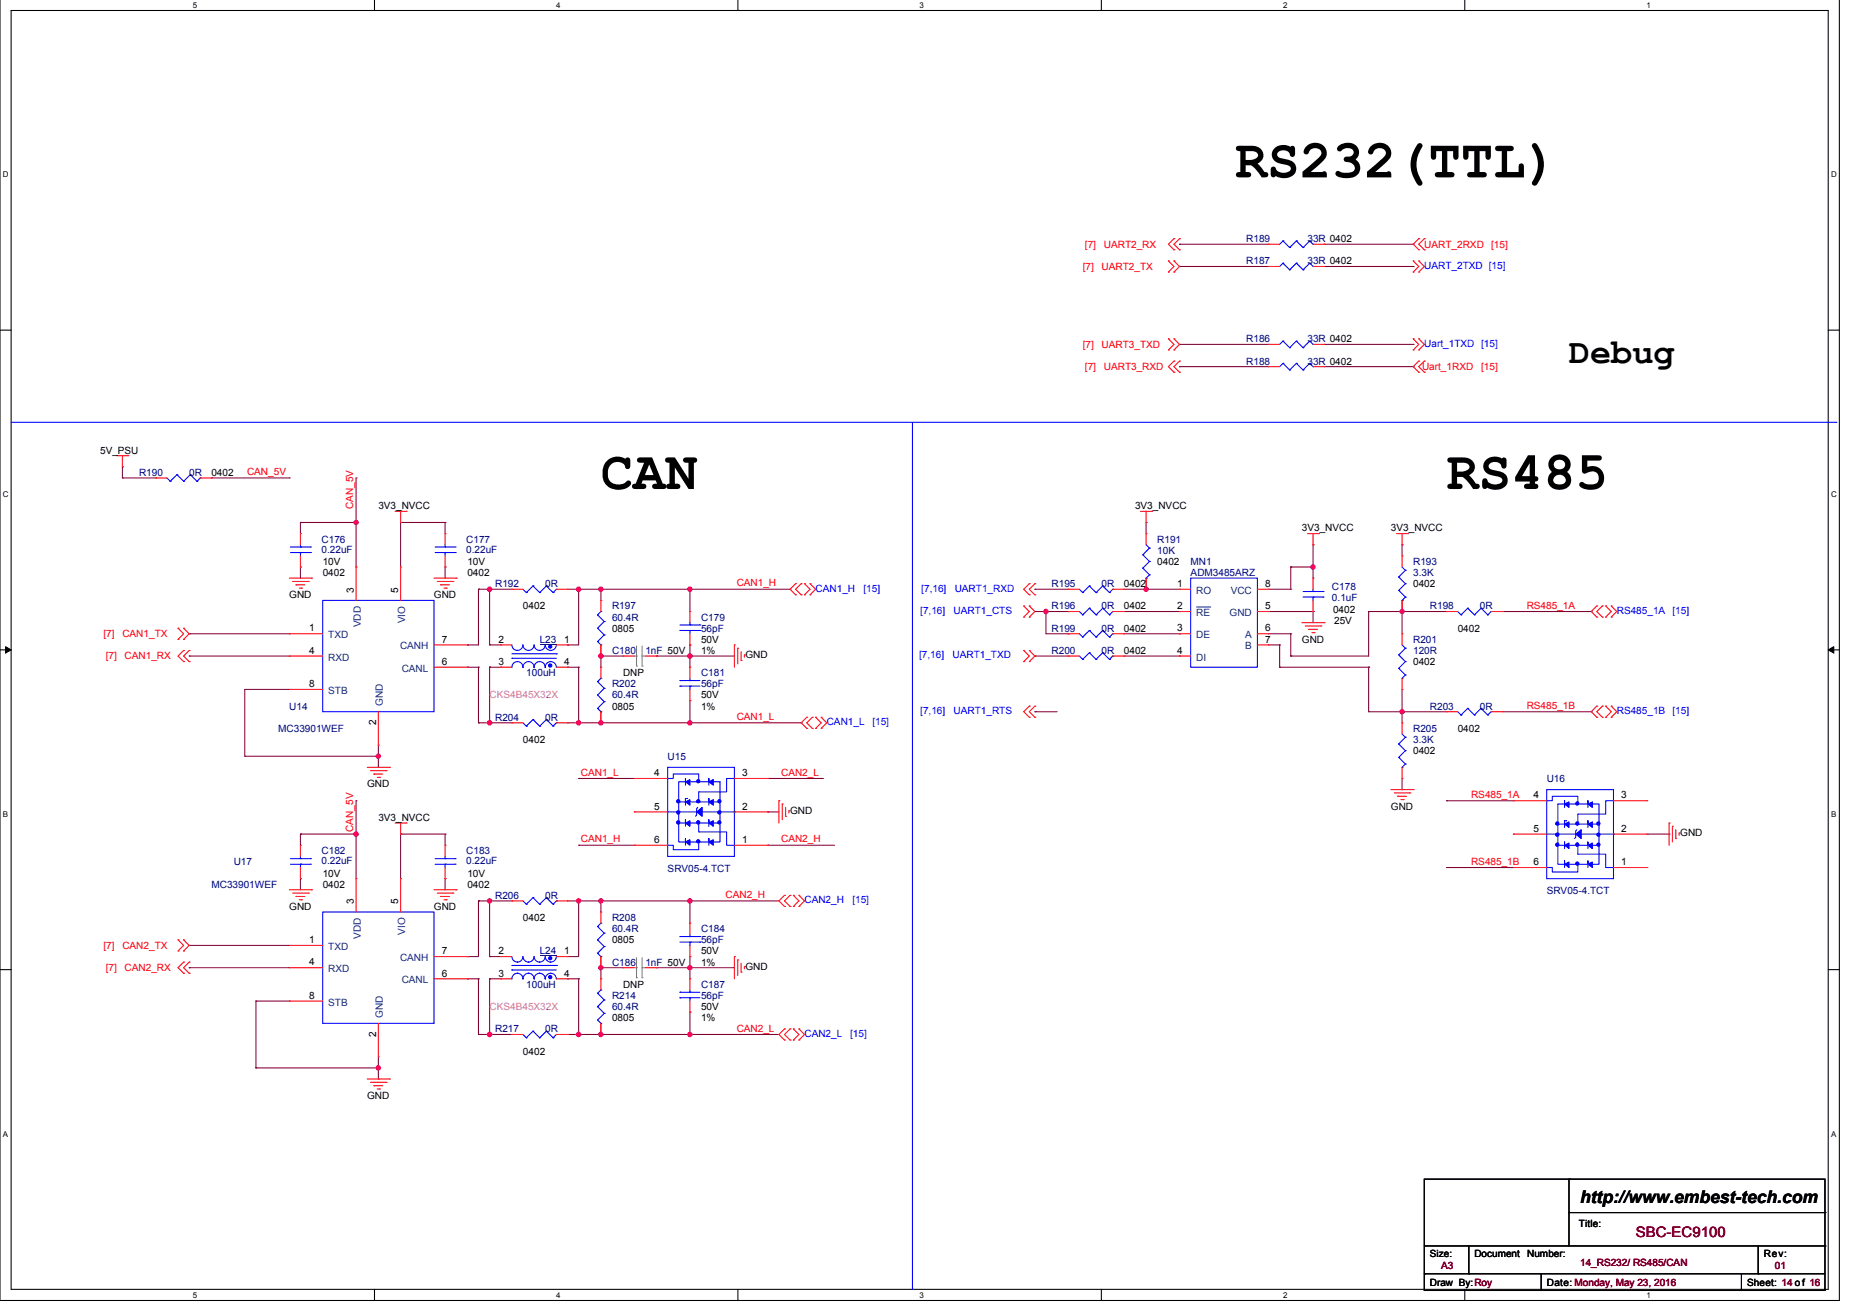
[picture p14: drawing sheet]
<svg xmlns="http://www.w3.org/2000/svg" width="297mm" height="210mm" viewBox="0 0 297 210" stroke-linecap="round" stroke-linejoin="round" font-family="sans-serif">
<defs><g id="words">
<g font-size="8.5">
<text x="197.4" y="28.3">RS232(TTL)</text>
<text x="96" y="78.1">CAN</text>
<text x="231.1" y="78.1">RS485</text>
</g>
<text font-size="5.6" x="250.7" y="57.9">Debug</text>
<text font-size="2.8" x="252.5" y="192.1">http://www.embest-tech.com</text>
<text font-size="2.3" fill="#800000" x="261.4" y="197.6">SBC-EC9100</text>
<g font-size="1.6" fill="#f00">
<text x="173.4" y="39.6">[7]</text>
<text x="176.4" y="39.6">UART2_RX</text>
<text x="227.6" y="39.6">UART_2RXD</text>
<text x="238.3" y="39.6">[15]</text>
<text x="173" y="43.1">[7]</text>
<text x="176" y="43.1">UART2_TX</text>
<text x="173" y="55.6">[7]</text>
<text x="173.4" y="59.1">[7]</text>
<text x="176" y="55.6">UART3_TXD</text>
<text x="176.4" y="59.1">UART3_RXD</text>
<text x="227.2" y="59.1">Uart_1RXD</text>
<text x="236.7" y="59.1">[15]</text>
<text x="39.5" y="75.9">CAN_5V</text>
<text x="56.4" y="81.3" transform="rotate(-90 56.4 81.3)">CAN_5V</text>
<text x="117.7" y="93.7">CAN1_H</text>
<text x="16.5" y="101.8">[7]</text>
<text x="19.6" y="101.8">CAN1_TX</text>
<text x="243.9" y="97.2">RS485_1A</text>
<text x="16.9" y="105.4">[7]</text>
<text x="19.9" y="105.4">CAN1_RX</text>
<text x="243.9" y="113.2">RS485_1B</text>
<text x="117.7" y="115">CAN1_L</text>
<text x="92.8" y="123.9">CAN1_L</text>
<text x="124.8" y="123.9">CAN2_L</text>
<text x="235.1" y="127.4">RS485_1A</text>
<text x="56.4" y="132.9" transform="rotate(-90 56.4 132.9)">CAN_5V</text>
<text x="92.8" y="134.6">CAN1_H</text>
<text x="124.8" y="134.6">CAN2_H</text>
<text x="115.9" y="143.5">CAN2_H</text>
<text x="235.1" y="138.1">RS485_1B</text>
<text x="16.5" y="151.6">[7]</text>
<text x="16.9" y="155.1">[7]</text>
<text x="19.6" y="151.6">CAN2_TX</text>
<text x="19.9" y="155.1">CAN2_RX</text>
<text x="117.7" y="164.8">CAN2_L</text>
</g>
<g font-size="1.6" fill="#000080">
<text x="199.1" y="38.7">R189</text>
<text x="208.9" y="38.7">33R 0402</text>
<text x="199.1" y="42.2">R187</text>
<text x="208.9" y="42.2">33R 0402</text>
<text x="199.1" y="54.7">R186</text>
<text x="199.1" y="58.2">R188</text>
<text x="208.9" y="54.7">33R 0402</text>
<text x="208.9" y="58.2">33R 0402</text>
<text x="22.2" y="76">R190</text>
<text x="30.2" y="76">0R</text>
<text x="51.4" y="86.7">C176</text>
<text x="51.4" y="88.3">0.22uF</text>
<text x="74.5" y="86.7">C177</text>
<text x="74.5" y="88.3">0.22uF</text>
<text x="184.9" y="86.7">R191</text>
<text x="184.9" y="88.5">10K</text>
<text x="79.1" y="93.8">R192</text>
<text x="87.1" y="93.8">0R</text>
<text x="168" y="93.8">R195</text>
<text x="176" y="93.8">0R</text>
<text x="190.2" y="90.2">MN1</text>
<text x="190.2" y="92">ADM3485ARZ</text>
<text x="212.8" y="94.3">C178</text>
<text x="212.8" y="95.9">0.1uF</text>
<text x="225.8" y="90.2">R193</text>
<text x="225.8" y="92">3.3K</text>
<text x="97.8" y="97.3">R197</text>
<text x="97.8" y="99.1">60.4R</text>
<text x="112" y="99.1">C179</text>
<text x="112" y="100.9">56pF</text>
<text x="168" y="97.3">R196</text>
<text x="168" y="100.9">R199</text>
<text x="176" y="97.3">0R</text>
<text x="176" y="100.9">0R</text>
<text x="228.5" y="97.3">R198</text>
<text x="236.5" y="97.3">0R</text>
<text x="86.2" y="102.7">L23</text>
<text x="97.8" y="104.5">C180</text>
<text x="103.1" y="104.5">1nF 50V</text>
<text x="168" y="104.5">R200</text>
<text x="176" y="104.5">0R</text>
<text x="225.8" y="102.7">R201</text>
<text x="225.8" y="104.5">120R</text>
<text x="46.2" y="113.4">U14</text>
<text x="84.1" y="108">100uH</text>
<text x="97.8" y="109.8">R202</text>
<text x="97.8" y="111.6">60.4R</text>
<text x="112" y="108">C181</text>
<text x="112" y="109.8">56pF</text>
<text x="228.5" y="113.4">R203</text>
<text x="236.5" y="113.4">0R</text>
<text x="44.4" y="116.9">MC33901WEF</text>
<text x="79.1" y="115.1">R204</text>
<text x="87.1" y="115.1">0R</text>
<text x="225.8" y="116.9">R205</text>
<text x="225.8" y="118.7">3.3K</text>
<text x="106.7" y="121.4">U15</text>
<text x="247.1" y="124.9">U16</text>
<text x="51.4" y="136.5">C182</text>
<text x="74.5" y="136.5">C183</text>
<text x="33.8" y="141.8">MC33901WEF</text>
<text x="37.3" y="138.2">U17</text>
<text x="51.4" y="138.1">0.22uF</text>
<text x="74.5" y="138.1">0.22uF</text>
<text x="79.1" y="143.6">R206</text>
<text x="87.1" y="143.6">0R</text>
<text x="106.7" y="139.3">SRV05-4.TCT</text>
<text x="247.1" y="142.9">SRV05-4.TCT</text>
<text x="97.8" y="147.1">R208</text>
<text x="97.8" y="148.9">60.4R</text>
<text x="112" y="148.9">C184</text>
<text x="86.2" y="152.5">L24</text>
<text x="97.8" y="154.2">C186</text>
<text x="103.1" y="154.2">1nF 50V</text>
<text x="112" y="150.7">56pF</text>
<text x="84.1" y="157.8">100uH</text>
<text x="97.8" y="159.6">R214</text>
<text x="97.8" y="161.4">60.4R</text>
<text x="112" y="157.8">C187</text>
<text x="112" y="159.6">56pF</text>
<text x="79.1" y="164.9">R217</text>
<text x="87.1" y="164.9">0R</text>
</g>
<g font-size="1.6" fill="#00f">
<text x="227.6" y="42.9">UART_2TXD [15]</text>
<text x="227.6" y="55.4">Uart_1TXD [15]</text>
<text x="130.3" y="94.5">CAN1_H</text>
<text x="138" y="94.5">[15]</text>
<text x="147.2" y="94.5">[7,16]</text>
<text x="152.5" y="94.5">UART1_RXD</text>
<text x="147" y="98.1">[7,16]</text>
<text x="152.4" y="98.1">UART1_CTS</text>
<text x="258.3" y="98.1">RS485_1A</text>
<text x="267.2" y="98.1">[15]</text>
<text x="146.9" y="105.2">[7,16]</text>
<text x="152.2" y="105.2">UART1_TXD</text>
<text x="132.1" y="115.8">CAN1_L</text>
<text x="139.4" y="115.8">[15]</text>
<text x="147" y="114.1">[7,16]</text>
<text x="152.4" y="114.1">UART1_RTS</text>
<text x="258.3" y="114.1">RS485_1B</text>
<text x="267.2" y="114.1">[15]</text>
<text x="128.5" y="144.3">CAN2_H</text>
<text x="136.2" y="144.3">[15]</text>
<text x="128.5" y="165.6">CAN2_L</text>
<text x="135.8" y="165.6">[15]</text>
</g>
<g font-size="1.6">
<text x="16" y="72.5">5V_PSU</text>
<text x="33.8" y="76">0402</text>
<text x="60.5" y="81.3">3V3_NVCC</text>
<text x="181.4" y="81.3">3V3_NVCC</text>
<text x="208" y="84.9">3V3_NVCC</text>
<text x="222.2" y="84.9">3V3_NVCC</text>
<text x="46.2" y="95.6">GND</text>
<text x="51.6" y="90.2">10V</text>
<text x="51.6" y="92">0402</text>
<text x="56.5" y="94.7" transform="rotate(-90 56.5 94.7)">3</text>
<text x="63.6" y="94.7" transform="rotate(-90 63.6 94.7)">5</text>
<text x="69.3" y="95.6">GND</text>
<text x="74.7" y="90.2">10V</text>
<text x="74.7" y="92">0402</text>
<text x="179.6" y="93.8">0402</text>
<text x="184.9" y="90.2">0402</text>
<text x="188.1" y="93.8">1</text>
<text x="202.2" y="93.8">8</text>
<text x="225.8" y="93.8">0402</text>
<text x="49.4" y="100.9">1</text>
<text x="83.6" y="97.3">0402</text>
<text x="97.8" y="100.9">0805</text>
<text x="179.6" y="97.3">0402</text>
<text x="179.6" y="100.9">0402</text>
<text x="188.1" y="97.3">2</text>
<text x="188.1" y="100.9">3</text>
<text x="202.2" y="97.3">5</text>
<text x="202.2" y="100.9">6</text>
<text x="213" y="97.9">0402</text>
<text x="213.2" y="99.7">25V</text>
<text x="232.9" y="100.9">0402</text>
<text x="49.4" y="104.4">4</text>
<text x="70.6" y="106.2">6</text>
<text x="70.6" y="102.7">7</text>
<text x="79.7" y="102.7">2</text>
<text x="79.7" y="106.2">3</text>
<text x="90.1" y="102.7">1</text>
<text x="90.1" y="106.2">4</text>
<text x="99.6" y="108">DNP</text>
<text x="112" y="102.7">50V</text>
<text x="112" y="104.5">1%</text>
<text x="119.1" y="105.2">GND</text>
<text x="179.6" y="104.5">0402</text>
<text x="188.1" y="104.4">4</text>
<text x="202.2" y="102.7">7</text>
<text x="208" y="102.7">GND</text>
<text x="225.8" y="106.2">0402</text>
<text x="49.4" y="109.8">8</text>
<text x="97.8" y="113.4">0805</text>
<text x="112" y="111.6">50V</text>
<text x="112" y="113.4">1%</text>
<text x="60.1" y="115.8" transform="rotate(-90 60.1 115.8)">2</text>
<text x="83.6" y="118.7">0402</text>
<text x="232.9" y="116.9">0402</text>
<text x="58.7" y="125.8">GND</text>
<text x="104.5" y="124">4</text>
<text x="118.6" y="124">3</text>
<text x="225.8" y="120.5">0402</text>
<text x="60.5" y="131.1">3V3_NVCC</text>
<text x="104.5" y="129.3">5</text>
<text x="118.6" y="129.3">2</text>
<text x="126.2" y="130.1">GND</text>
<text x="222.2" y="129.4">GND</text>
<text x="245" y="127.5">4</text>
<text x="259.1" y="127.5">3</text>
<text x="104.5" y="134.7">6</text>
<text x="118.6" y="134.7">1</text>
<text x="245" y="132.9">5</text>
<text x="259.1" y="132.9">2</text>
<text x="268.5" y="133.6">GND</text>
<text x="51.6" y="140">10V</text>
<text x="51.6" y="141.8">0402</text>
<text x="74.7" y="140">10V</text>
<text x="74.7" y="141.8">0402</text>
<text x="245" y="138.2">6</text>
<text x="259.1" y="138.2">1</text>
<text x="46.2" y="145.4">GND</text>
<text x="56.5" y="144.4" transform="rotate(-90 56.5 144.4)">3</text>
<text x="63.6" y="144.4" transform="rotate(-90 63.6 144.4)">5</text>
<text x="69.3" y="145.4">GND</text>
<text x="83.6" y="147.1">0402</text>
<text x="49.4" y="150.7">1</text>
<text x="49.4" y="154.2">4</text>
<text x="70.6" y="156">6</text>
<text x="70.6" y="152.4">7</text>
<text x="79.7" y="152.4">2</text>
<text x="79.7" y="156">3</text>
<text x="90.1" y="152.4">1</text>
<text x="90.1" y="156">4</text>
<text x="97.8" y="150.7">0805</text>
<text x="112" y="152.5">50V</text>
<text x="112" y="154.2">1%</text>
<text x="119.1" y="155">GND</text>
<text x="49.4" y="159.5">8</text>
<text x="99.6" y="157.8">DNP</text>
<text x="112" y="161.4">50V</text>
<text x="60.1" y="165.6" transform="rotate(-90 60.1 165.6)">2</text>
<text x="97.8" y="163.1">0805</text>
<text x="112" y="163.1">1%</text>
<text x="83.6" y="168.5">0402</text>
<text x="58.7" y="175.6">GND</text>
<text x="252.3" y="196">Title:</text>
<text x="228.5" y="200.8">Size:</text>
<text x="235.6" y="200.8">Document</text>
<text x="244" y="200.8">Number:</text>
<text x="281.8" y="200.8">Rev:</text>
<text x="228.5" y="205.4">Draw By:Roy</text>
<text x="247.1" y="205.4">Date: Monday, May 23, 2016</text>
<text x="279.1" y="205.4">Sheet: 14 of 16</text>
</g>
<g font-size="1.6" fill="#004080">
<text x="191.1" y="94.9">RO</text>
<text x="196.6" y="94.9">VCC</text>
<text x="52.5" y="102">TXD</text>
<text x="57.6" y="100.2" transform="rotate(-90 57.6 100.2)">VDD</text>
<text x="64.7" y="99.6" transform="rotate(-90 64.7 99.6)">VIO</text>
<text x="191.1" y="98.4">RE</text>
<text x="191.1" y="102">DE</text>
<text x="196.5" y="98.4">GND</text>
<text x="199" y="102">A</text>
<text x="52.5" y="105.5">RXD</text>
<text x="63.9" y="103.7">CANH</text>
<text x="64.2" y="107.3">CANL</text>
<text x="191.1" y="105.5">DI</text>
<text x="199" y="103.7">B</text>
<text x="52.5" y="110.9">STB</text>
<text x="61.2" y="112.8" transform="rotate(-90 61.2 112.8)">GND</text>
<text x="57.6" y="150" transform="rotate(-90 57.6 150)">VDD</text>
<text x="64.7" y="149.3" transform="rotate(-90 64.7 149.3)">VIO</text>
<text x="52.5" y="151.7">TXD</text>
<text x="52.5" y="155.3">RXD</text>
<text x="63.9" y="153.5">CANH</text>
<text x="52.5" y="160.6">STB</text>
<text x="64.2" y="157.1">CANL</text>
<text x="61.2" y="162.6" transform="rotate(-90 61.2 162.6)">GND</text>
</g>
<g font-size="1.6" fill="#f0f">
<text x="78.2" y="111.6">CKS4B45X32X</text>
<text x="78.2" y="161.4">CKS4B45X32X</text>
</g>
<g font-size="1.6" fill="#800000">
<text x="230.3" y="202.8">A3</text>
<text x="252.5" y="202.3">14_RS232/ RS485/CAN</text>
<text x="283.6" y="202.8">01</text>
</g>
<g font-size="1.3">
<text x="30.8" y="1.2">5</text>
<text x="88.9" y="1.2">4</text>
<text x="146.9" y="1.2">3</text>
<text x="205" y="1.2">2</text>
<text x="263.1" y="1.2">1</text>
<text x=".4" y="28.3">D</text>
<text x="292.6" y="28.3">D</text>
<text x=".4" y="79.4">C</text>
<text x="292.6" y="79.4">C</text>
<text x=".4" y="130.5">B</text>
<text x="292.6" y="130.5">B</text>
<text x=".4" y="181.6">A</text>
<text x="292.6" y="181.6">A</text>
<text x="30.8" y="207.3">5</text>
<text x="88.9" y="207.3">4</text>
<text x="146.9" y="207.3">3</text>
<text x="205" y="207.3">2</text>
<text x="263.1" y="207.3">1</text>
</g>
</g></defs>
<path d="M0 -.1v207.8h293.9v-207.8M1.8 1.7h290.3v204.3h-290.3z" fill="none" stroke="#000" stroke-width=".17"/>
<g fill="#fff">
<path d="M30.8 .1h.7v1.4h-.7z"/>
<path d="M30.8 206.1h.7v1.5h-.7z"/>
</g>
<path d="M59.8 -.1v1.8M59.8 206v1.7" fill="none" stroke="#000" stroke-width=".17"/>
<g fill="#fff">
<path d="M88.9 .1h.7v1.4h-.7z"/>
<path d="M88.9 206.1h.7v1.5h-.7z"/>
</g>
<path d="M117.9 -.1v1.8M117.9 206v1.7" fill="none" stroke="#000" stroke-width=".17"/>
<g fill="#fff">
<path d="M146.9 .1h.7v1.4h-.7z"/>
<path d="M146.9 206.1h.7v1.5h-.7z"/>
</g>
<path d="M176 -.1v1.8M176 206v1.7" fill="none" stroke="#000" stroke-width=".17"/>
<g fill="#fff">
<path d="M205 .1h.7v1.4h-.7z"/>
<path d="M205 206.1h.7v1.5h-.7z"/>
</g>
<path d="M234.1 -.1v1.8M234.1 206v1.7" fill="none" stroke="#000" stroke-width=".17"/>
<g fill="#fff">
<path d="M263.1 .1h.7v1.4h-.7z"/>
<path d="M263.1 206.1h.7v1.5h-.7z"/>
<path d="M.4 27.2h1v1.4h-1z"/>
<path d="M292.6 27.2h.9v1.4h-.9z"/>
<path d="M.4 78.3h1v1.4h-1z"/>
<path d="M292.6 78.3h.9v1.4h-.9z"/>
</g>
<path d="M0 52.7h1.8M292.1 52.7h1.8" fill="none" stroke="#000" stroke-width=".17"/>
<g fill="#fff">
<path d="M.4 129.3h.9v1.5h-.9z"/>
<path d="M292.6 129.3h.8v1.5h-.8z"/>
</g>
<path d="M0 103.8h1.8M292.1 103.8h1.8" fill="none" stroke="#000" stroke-width=".17"/>
<path d="M.9 103.3l.9 .5-.9 .5zM292.1 103.8l.9-.5v1z" fill="#000" stroke="#000" stroke-width=".16"/>
<g fill="#fff">
<path d="M.4 180.4h.9v1.4h-.9z"/>
<path d="M292.6 180.4h.8v1.4h-.8z"/>
</g>
<g fill="none" stroke="#000" stroke-width=".17">
<path d="M0 154.9h1.8M292.1 154.9h1.8M227.6 188.4h64v17.7h-64zM227.6 199h64M234.7 199v4.5M250.7 188.4h.1M250.7 188.4v10.6M250.7 193.7h40.9M280.9 199v4.5M291.6 199h.1M291.6 193.7h.1M227.6 203.5h.1"/>
<path d="M227.6 203.5h64M234.7 203.5h.1M246.3 206.1h.1M246.3 203.5v2.6M278.3 206.1h.1M278.3 203.5v2.6M280.9 203.5h.1"/>
</g>
<g fill="none" stroke="#00f" stroke-width=".17">
<path d="M205 38.5h.1M205 38.5l-.5 .5M205 38.5l1.1 1M206.1 39.5h.1M207.1 38.5h.1M207.1 38.5l-1 1M207.1 38.5l1.1 1M208.2 39.5h.1M209.3 38.5h.1M209.3 38.5l-1.1 1M209.3 38.5l.5 .5M209.8 39h.1"/>
<path d="M205 54.5h.1M205 42h.1M205 58h.1M205 54.5l-.5 .5M205 54.5l1.1 1M205 42l-.5 .6M205 42l1.1 1.1M205 58l-.5 .6M205 58l1.1 1.1M206.1 55.5h.1M206.1 43.1h.1M206.1 59.1h.1"/>
<path d="M207.1 54.5h.1M207.1 42h.1M207.1 58h.1M207.1 54.5l-1 1M207.1 54.5l1.1 1M207.1 42l-1 1.1M207.1 42l1.1 1.1M207.1 58l-1 1.1M207.1 58l1.1 1.1M208.2 55.5h.1M208.2 43.1h.1M208.2 59.1h.1"/>
<path d="M209.3 54.5h.1M209.3 42h.1M209.3 58h.1M209.3 54.5l-1.1 1M209.3 54.5l.5 .5M209.3 42l-1.1 1.1M209.3 42l.5 .6M209.3 58l-1.1 1.1M209.3 58l.5 .6M209.8 55h.1M209.8 42.6h.1M209.8 58.6h.1"/>
<path d="M1.8 67.5h291.6M26.7 76.4l.5 .5M27.2 76.9h.1M28.3 75.8h.1M28.3 75.8l-1.1 1.1M28.3 75.8l1 1.1M29.3 76.9h.1M30.4 75.8h.1M30.4 75.8l-1.1 1.1M30.4 75.8l1.1 1.1M31.5 76.9h.1M32 76.4h.1"/>
<path d="M32 76.4l-.5 .5M145.8 67.5v138.5M293.4 67.5h.1M46.4 87.4h3.2M46.4 88.3h3.2M48 88.3h.1M48 87.4h.1M48 87v.4M48 88.3v.5M49.6 87.4h.1M49.6 88.3h.1M51.6 95.9h17.7v17.8h-17.7z"/>
<path d="M69.5 87.4h3.2M69.5 88.3h3.2M71.1 88.3h.1M71.1 87.4h.1M71.1 87v.4M71.1 88.3v.5M72.7 87.4h.1M72.7 88.3h.1M83.6 94.1l.5 .6M84.1 94.7h.1M85.2 93.6h.1M85.2 93.6l-1.1 1.1"/>
<path d="M85.2 93.6l1 1.1M86.2 94.7h.1M87.3 93.6h.1M87.3 93.6l-1.1 1.1M87.3 93.6l1.1 1.1M88.4 94.7h.1M88.9 94.1h.1M88.9 94.1l-.5 .6M95.5 98.2h.1M95.5 98.2l1 1.1M96 97.7h.1M96 97.7l-.5 .5"/>
<path d="M96.5 99.3h.1M96.5 99.3l-1 1.1M108.6 99.8h3.2M110.2 99.8h.1M110.2 99.5v.3M111.8 99.8h.1M172.5 97.7l.5 .5M172.5 94.1l.5 .6M173 98.2h.1M173 94.7h.1M174.1 97.2h.1M174.1 93.6h.1"/>
<path d="M174.1 97.2l-1.1 1M174.1 97.2l1 1M174.1 93.6l-1.1 1.1M174.1 93.6l1 1.1M175.1 98.2h.1M175.1 94.7h.1M176.2 97.2h.1M176.2 93.6h.1M176.2 97.2l-1.1 1M176.2 97.2l1.1 1M176.2 93.6l-1.1 1.1M176.2 93.6l1.1 1.1"/>
<path d="M177.3 98.2h.1M177.3 94.7h.1M177.8 97.7h.1M177.8 94.1h.1M177.8 97.7l-.5 .5M177.8 94.1l-.5 .6M182.6 88.6h.1M182.6 90.8h.1M182.6 88.6l1.1 1.1M182.6 90.8l1.1 1M183.1 92.4h.1M183.1 87l.6 .5"/>
<path d="M183.7 87.5h.1M183.7 89.7h.1M183.7 91.8h.1M183.7 91.8l-.6 .6M183.7 87.5l-1.1 1.1M183.7 89.7l-1.1 1.1M190.2 92.4h10.7v14.2h-10.7zM208.2 94.5h3.2M208.2 95.4h3.2M209.8 95.4h.1M209.8 94.5h.1M209.8 94.1v.4"/>
<path d="M209.8 95.4v.5M211.4 94.5h.1M211.4 95.4h.1M223.5 92.2h.1M223.5 94.3h.1M223.5 92.2l1.1 1M223.5 94.3l1.1 1.1M224 95.9h.1M224 90.6l.6 .5M224.6 91.1h.1M224.6 93.2h.1M224.6 95.4h.1"/>
<path d="M224.6 91.1l-1.1 1.1M224.6 93.2l-1.1 1.1M224.6 95.4l-.6 .5M232.9 97.7l.5 .5M233.4 98.2h.1M234.5 97.2h.1M234.5 97.2l-1.1 1M234.5 97.2l1.1 1M235.6 98.2h.1M236.7 97.2h.1M236.7 97.2l-1.1 1M236.7 97.2l1 1"/>
<path d="M237.7 98.2h.1M238.3 97.7h.1M238.3 97.7l-.6 .5M81.8 106.6a.88 .88 0 0 1 .9-.9 .88 .88 0 0 1 .9 .9 .88 .88 0 0 1 .9-.9 .88 .88 0 0 1 .8 .9 .88 .88 0 0 1 .9-.9 .88 .88 0 0 1 .9 .9 .88 .88 0 0 1 .9-.9 .88 .88 0 0 1 .9 .9M81.8 103a.88 .88 0 0 0 .9 .9 .9 .9 0 0 0 .9-.9 .88 .88 0 0 0 .9 .9 .9 .9 0 0 0 .8-.9 .88 .88 0 0 0 .9 .9 .9 .9 0 0 0 .9-.9 .88 .88 0 0 0 .9 .9 .88 .88 0 0 0 .9-.9M81.8 105.2h.1M81.8 105.2h7.1M81.8 104.4h7.1M83.6 115.5l.5 .5M84.1 116h.1M85.2 114.9h.1M85.2 114.9l-1.1 1.1"/>
<path d="M85.2 114.9l1 1.1M86.2 116h.1M87.3 114.9h.1M87.3 114.9l-1.1 1.1M87.3 114.9l1.1 1.1M88.4 116h.1M88.9 104.4h.1M88.9 115.5h.1M88.9 115.5l-.5 .5M95.5 113.2h.1M95.5 111h.1M95.5 108.9h.1"/>
<path d="M95.5 102.5h.1M95.5 100.4h.1M95.5 113.2l.5 .5M95.5 111l1 1.1M95.5 108.9l1 1.1M95.5 102.5l.5 .5M95.5 100.4l1 1M96 108.4h.1M96 108.4l-.5 .5M96.5 112.1h.1M96.5 110h.1M96.5 101.4h.1"/>
<path d="M96.5 112.1l-1 1.1M96.5 110l-1 1M96.5 101.4l-1 1.1M108.6 108.7h.1M108.6 109.6h.1M108.6 108.7h3.2M108.6 109.6h3.2M108.6 100.7h3.2M110.2 109.6h.1M110.2 108.7h.1M110.2 100.7h.1M110.2 100.7v.5"/>
<path d="M110.2 108.4v.3M110.2 109.6v.5M111.8 100.7h.1M172.5 104.8l.5 .5M172.5 101.2l.5 .6M173 105.3h.1M173 101.8h.1M174.1 104.3h.1M174.1 100.7h.1M174.1 104.3l-1.1 1M174.1 104.3l1 1M174.1 100.7l-1.1 1.1"/>
<path d="M174.1 100.7l1 1.1M175.1 105.3h.1M175.1 101.8h.1M176.2 104.3h.1M176.2 100.7h.1M176.2 104.3l-1.1 1M176.2 104.3l1.1 1M176.2 100.7l-1.1 1.1M176.2 100.7l1.1 1.1M177.3 105.3h.1M177.3 101.8h.1M177.8 104.8h.1"/>
<path d="M177.8 101.2h.1M177.8 104.8l-.5 .5M177.8 101.2l-.5 .6M223.5 104.6h.1M223.5 106.8h.1M223.5 118.8h.1M223.5 104.6l1.1 1.1M223.5 106.8l1.1 1M223.5 118.8l1.1 1.1M224 108.4h.1M224 103l.6 .6M224 117.2l.6 .6"/>
<path d="M224.6 103.6h.1M224.6 105.7h.1M224.6 107.8h.1M224.6 117.8h.1M224.6 119.9h.1M224.6 103.6l-1.1 1M224.6 105.7l-1.1 1.1M224.6 107.8l-.6 .6M224.6 117.8l-1.1 1M224.6 119.9l-1.1 1.1M232.9 113.7l.5 .5M233.4 114.2h.1"/>
<path d="M234.5 113.2h.1M234.5 113.2l-1.1 1M234.5 113.2l1.1 1M235.6 114.2h.1M236.7 113.2h.1M236.7 113.2l-1.1 1M236.7 113.2l1 1M237.7 114.2h.1M238.3 113.7h.1M238.3 113.7l-.6 .5M46.4 137.2h3.2M46.4 138.1h3.2"/>
<path d="M48 138.1h.1M48 137.2h.1M48 136.8v.4M48 138.1v.5M49.6 137.2h.1M49.6 138.1h.1M69.5 137.2h3.2M69.5 138.1h3.2M71.1 138.1h.1M71.1 137.2h.1M71.1 136.8v.4M71.1 138.1v.5"/>
<path d="M72.7 137.2h.1M72.7 138.1h.1M106.7 122.6h10.6v14.2h-10.6zM106.7 129.7h4.6M106.7 124.4h.9v-.8h4.1v1.3M108.5 131.5h1M108.5 128.1h1M109.5 124.7v-.3v1M109.5 127.9v-.3v1M109.5 134.3v-.3v1M109.5 131.3v-.4v1.1M109.5 124.9h-1v9.6h1"/>
<path d="M109.7 127.6h.1M110.2 134.5h3.1M110.2 131.5h3.1M110.2 128.1h3.1M110.2 124.9h3.1M111.5 131.1h.1M111.5 129l-.2 .2v1l-.2 .2M111.7 131.5v1.4h4.4v2.1h1.2M111.7 134.5v1.2h-4.1v-.7h-.9M112.2 129.7h5.1M113.3 131.3v-.4v1.1M113.3 127.9v-.3v1"/>
<path d="M113.3 124.7v-.3v1M113.3 134.3v-.3v1M114 124.9h1v9.6h-1M114 131.5h1M114 128.1h1M117.3 124.4h-1.2v2.1h-4.4v1.6M117.3 129.7h.1M223.5 121h.1M223.5 121l1.1 1.1M224 122.6h.1M224.6 122.1h.1M224.6 122.1l-.6 .5"/>
<path d="M247.1 126.1h10.7v14.3h-10.7zM247.1 133.2h4.7M247.1 127.9h.9v-.7h4.1v1.2M248.9 135h1.1M248.9 131.6h1.1M250 128.3v-.4v1.1M250 131.5v-.4v1.1M250 137.9v-.4v1.1M250 134.8v-.3v1.1M250 128.4h-1.1v9.7h1.1M250.2 131.1h.1M250.7 138.1h3"/>
<path d="M250.7 135h3M250.7 131.6h3M250.7 128.4h3M251.9 134.7h.1M251.9 132.5l-.1 .2v1.1l-.2 .2M252.1 135v1.4h4.5v2.2h1.2M252.1 138.1v1.2h-4.1v-.7h-.9M252.7 133.2h5.1M253.7 134.8v-.3v1.1M253.7 131.5v-.4v1.1M253.7 128.3v-.4v1.1M253.7 137.9v-.4v1.1"/>
<path d="M254.4 128.4h1.1v9.7h-1.1M254.4 135h1.1M254.4 131.6h1.1M257.8 127.9h-1.2v2.2h-4.5v1.5M257.8 133.2h.1M51.6 145.7h17.7v17.8h-17.7zM81.8 156.4a.88 .88 0 0 1 .9-.9 .88 .88 0 0 1 .9 .9 .88 .88 0 0 1 .9-.9 .88 .88 0 0 1 .8 .9 .88 .88 0 0 1 .9-.9 .88 .88 0 0 1 .9 .9 .88 .88 0 0 1 .9-.9 .88 .88 0 0 1 .9 .9M81.8 152.8a.88 .88 0 0 0 .9 .9 .9 .9 0 0 0 .9-.9 .88 .88 0 0 0 .9 .9 .9 .9 0 0 0 .8-.9 .88 .88 0 0 0 .9 .9 .9 .9 0 0 0 .9-.9 .88 .88 0 0 0 .9 .9 .88 .88 0 0 0 .9-.9M81.8 154.9h.1M81.8 154.9h7.1M81.8 154.2h7.1M83.6 143.9l.5 .5"/>
<path d="M84.1 144.4h.1M85.2 143.4h.1M85.2 143.4l-1.1 1M85.2 143.4l1 1M86.2 144.4h.1M87.3 143.4h.1M87.3 143.4l-1.1 1M87.3 143.4l1.1 1M88.4 144.4h.1M88.9 154.2h.1M88.9 143.9h.1M88.9 143.9l-.5 .5"/>
<path d="M95.5 152.3h.1M95.5 150.1h.1M95.5 148h.1M95.5 158.7h.1M95.5 152.3l.5 .5M95.5 150.1l1 1.1M95.5 148l1 1.1M95.5 158.7l1 1M96 147.5h.1M96 158.1h.1M96 147.5l-.5 .5M96 158.1l-.5 .6"/>
<path d="M96.5 151.2h.1M96.5 149.1h.1M96.5 159.7h.1M96.5 151.2l-1 1.1M96.5 149.1l-1 1M96.5 159.7l-1 1.1M108.6 158.5h.1M108.6 159.4h.1M108.6 158.5h3.2M108.6 159.4h3.2M108.6 149.6h3.2M108.6 150.5h3.2"/>
<path d="M110.2 159.4h.1M110.2 158.5h.1M110.2 150.5h.1M110.2 149.6h.1M110.2 149.2v.4M110.2 150.5v.5M110.2 158.1v.4M110.2 159.4v.5M111.8 149.6h.1M111.8 150.5h.1M83.6 165.3l.5 .5M84.1 165.8h.1"/>
<path d="M85.2 164.7h.1M85.2 164.7l-1.1 1.1M85.2 164.7l1 1.1M86.2 165.8h.1M87.3 164.7h.1M87.3 164.7l-1.1 1.1M87.3 164.7l1.1 1.1M88.4 165.8h.1M88.9 165.3h.1M88.9 165.3l-.5 .5M95.5 162.9h.1M95.5 160.8h.1"/>
<path d="M95.5 162.9l.5 .6M95.5 160.8l1 1.1M96.5 161.9h.1M96.5 161.9l-1 1M145.8 206h.1"/>
</g>
<g fill="none" stroke="#800040" stroke-width=".17">
<path d="M188.5 39h.1M188.5 39h14.2M211.6 39h14.2M225.8 39h.1M188.5 55h.1M188.5 42.6h.1M188.5 58.6h.1M188.5 55h14.2M188.5 42.6h14.2M188.5 58.6h14.2M211.6 55h14.2M211.6 42.6h14.2"/>
<path d="M211.6 58.6h14.2M225.8 55h.1M225.8 42.6h.1M225.8 58.6h.1M19.6 74.6h.1M19.6 76.4h.1M19.6 74.6v1.8M19.6 76.4h5.3M33.8 76.4h12.4M46.2 76.4h.1M56.9 76.4h.1M56.9 76.4v14.2"/>
<path d="M48 90.6h.1M48 83.5h.1M48 83.5v1.7M48 90.6v1.8M48 83.5h8.9M56.9 83.5h.1M64 83.5h.1M64 83.5v7.1M64 83.5h7.1M71.1 83.5h.1M71.1 90.6h.1M71.1 83.5v1.7"/>
<path d="M71.1 90.6v1.8M76.5 94.1h.1M76.5 94.1h5.3M76.5 94.1v8.9h-1.8M78.2 94.1h.1M78.2 94.1v8.9M90.7 94.1h35.5M92.5 94.1h.1M92.5 94.1v8.9h-1.8M96 94.1h.1M96 94.1v1.8M110.2 94.1h.1"/>
<path d="M110.2 94.1v3.6M126.2 94.1h.1M165.4 94.1h.1M165.4 97.7h5.3M165.4 94.1h5.3M167.1 97.7h.1M167.1 97.7v3.5h3.6M170.7 97.7h.1M179.6 97.7h8.9M179.6 94.1h8.9M183.1 94.1h.1M183.1 83.5h.1"/>
<path d="M183.1 92.4h.1M183.1 83.5v1.7M183.1 92.4v1.7M188.5 97.7h.1M202.7 97.7h7.1M202.7 94.1h3.5M206.2 90.6h.1M206.2 94.1h.1M206.2 90.6h3.6M206.2 90.6v3.5M209.8 97.7h.1M209.8 87h.1"/>
<path d="M209.8 90.6h.1M209.8 87v5.4M209.8 97.7v1.8M218.7 97.7h.1M218.7 97.7v7.1h-12.5M218.7 97.7h12.4M224 97.7h.1M224 87h.1M224 95.9h.1M224 87v1.8M224 95.9v5.3M240 97.7h14.3"/>
<path d="M254.3 97.7h.1M30.2 104.8h.1M30.2 101.2h.1M30.2 104.8h16M30.2 101.2h16M46.2 110.1h.1M46.2 110.1h-7.1v10.7M60.5 119v3.6M74.7 103h.1M74.7 106.6h.1M74.7 106.6h1.8M76.5 106.6h.1"/>
<path d="M76.5 115.5h.1M76.5 115.5h5.3M76.5 106.6v8.9M78.2 106.6h.1M78.2 115.5h.1M78.2 103h.1M78.2 106.6h1.8M78.2 103h1.8M78.2 106.6v8.9M90.7 103h.1M90.7 106.6h.1M90.7 106.6h1.8"/>
<path d="M90.7 115.5h37.3M92.5 115.5h.1M92.5 106.6h.1M92.5 106.6v8.9M96 103h.1M96 104.8h.1M96 113.7h.1M96 115.5h.1M96 104.8h3.6M96 103v3.6M96 113.7v1.8M104.9 104.8h.1"/>
<path d="M104.9 104.8h12.4M110.2 111.9h.1M110.2 103h.1M110.2 104.8h.1M110.2 103v3.6M110.2 111.9v3.6M128 115.5h.1M165.4 104.8h.1M165.4 113.7h.1M165.4 104.8h5.3M165.4 113.7h3.5M170.7 101.2h.1"/>
<path d="M179.6 104.8h8.9M179.6 101.2h8.9M188.5 104.8h.1M188.5 101.2h.1M202.7 101.2h3.5M202.7 103h1.8M204.5 103h.1M204.5 106.6h.1M204.5 106.6h14.2M204.5 103v3.6M206.2 104.8h.1M206.2 101.2h.1"/>
<path d="M206.2 101.2v3.6M218.7 106.6h.1M218.7 113.7h.1M218.7 113.7h12.4M218.7 106.6v7.1M224 113.7h.1M224 110.1v5.4M240 113.7h14.3M254.3 113.7h.1M39.1 120.8h.1M39.1 120.8h21.4M48 133.2h.1"/>
<path d="M48 133.2v1.8M48 133.2h8.9M56.9 127.9h.1M56.9 133.2h.1M56.9 127.9v12.5M60.5 120.8h.1M60.5 122.6h.1M64 133.2h.1M64 133.2v7.2M64 133.2h7.1M71.1 133.2h.1M71.1 133.2v1.8"/>
<path d="M92.5 124.4h.1M92.5 135h.1M92.5 124.4h8.8M92.5 135h8.8M122.7 129.7h.1M122.7 124.4h.1M122.7 135h.1M122.7 129.7h1.8M122.7 124.4h8.9M122.7 135h10.6M224 126.1h.1M224 124.4v1.7"/>
<path d="M231.1 127.9h.1M231.1 138.6h.1M231.1 127.9h10.7M231.1 138.6h10.7M263.1 133.2h3.6M266.7 133.2h.1M30.2 154.6h.1M30.2 151h.1M30.2 154.6h16M30.2 151h16M40.9 159.9h.1M40.9 159.9h5.3"/>
<path d="M40.9 159.9v10.7M48 140.4h.1M48 140.4v1.7M71.1 140.4h.1M71.1 140.4v1.7M74.7 152.8h.1M74.7 156.4h.1M74.7 156.4h1.8M76.5 143.9h.1M76.5 156.4h.1M76.5 143.9v8.9h-1.8M76.5 156.4v8.9"/>
<path d="M76.5 143.9h5.3M78.2 143.9h.1M78.2 156.4h.1M78.2 152.8h.1M78.2 143.9v8.9M78.2 156.4v8.9M78.2 152.8h1.8M78.2 156.4h1.8M90.7 152.8h.1M90.7 156.4h.1M90.7 143.9h33.8M90.7 156.4h1.8"/>
<path d="M92.5 143.9h.1M92.5 156.4h.1M92.5 143.9v8.9h-1.8M92.5 156.4v8.9M96 152.8h.1M96 154.6h.1M96 143.9h.1M96 143.9v1.8M96 152.8v3.6M96 154.6h3.6M104.9 154.6h.1M104.9 154.6h12.4"/>
<path d="M110.2 143.9h.1M110.2 152.8h.1M110.2 154.6h.1M110.2 143.9v3.6M110.2 152.8v3.6M40.9 170.6h.1M40.9 170.6h19.6M60.5 170.6h.1M60.5 172.4h.1M60.5 168.8v3.6M76.5 165.3h.1M76.5 165.3h5.3"/>
<path d="M78.2 165.3h.1M90.7 165.3h33.8M92.5 165.3h.1M96 163.5h.1M96 165.3h.1M96 163.5v1.8M110.2 165.3h.1M110.2 161.7h.1M110.2 161.7v3.6"/>
</g>
<g fill="#f0f" stroke="#f0f" stroke-width=".17">
<circle cx="56.9" cy="83.5" r=".35"/>
<circle cx="167.1" cy="97.7" r=".35"/>
<circle cx="183.1" cy="94.1" r=".35"/>
<circle cx="224" cy="97.7" r=".35"/>
<circle cx="224" cy="113.7" r=".35"/>
<circle cx="209.8" cy="90.6" r=".35"/>
<circle cx="96" cy="104.8" r=".35"/>
<circle cx="78.2" cy="115.5" r=".35"/>
<circle cx="78.2" cy="94.1" r=".35"/>
<circle cx="110.2" cy="115.5" r=".35"/>
<circle cx="110.2" cy="94.1" r=".35"/>
<circle cx="110.2" cy="104.8" r=".35"/>
<circle cx="96" cy="154.6" r=".35"/>
<circle cx="78.2" cy="143.9" r=".35"/>
<circle cx="78.2" cy="165.2" r=".35"/>
<circle cx="92.5" cy="165.2" r=".35"/>
<circle cx="110.2" cy="165.2" r=".35"/>
<circle cx="110.2" cy="143.9" r=".35"/>
<circle cx="56.9" cy="133.2" r=".35"/>
<circle cx="110.2" cy="154.6" r=".35"/>
<circle cx="60.4" cy="170.6" r=".35"/>
<circle cx="60.4" cy="120.8" r=".35"/>
<circle cx="92.5" cy="143.9" r=".35"/>
<circle cx="96" cy="143.9" r=".35"/>
<circle cx="96" cy="165.2" r=".35"/>
<circle cx="92.5" cy="94.1" r=".35"/>
<circle cx="96" cy="94.1" r=".35"/>
<circle cx="92.5" cy="115.5" r=".35"/>
<circle cx="96" cy="115.5" r=".35"/>
</g>
<g fill="none" stroke="#f00" stroke-width=".17">
<path d="M187.6 38.1h.1M187.6 39.9h.1M187.6 38.1l-.9 .9 .9 .9M188.5 38.1h.1M188.5 39.9h.1M188.5 38.1l-.9 .9 .9 .9M202.7 39h.1M202.7 39h1.8M209.8 39h1.8M211.6 39h.1M226.7 38.1h.1M226.7 39.9h.1"/>
<path d="M226.7 38.1l-.9 .9 .9 .9M227.6 39.9h.1M227.6 38.1h.1M227.6 38.1l-.9 .9 .9 .9M186.7 55.9h.1M186.7 54.1h.1M186.7 43.5h.1M186.7 41.7h.1M186.7 54.1l.9 .9-.9 .9M186.7 41.7l.9 .9-.9 .9M187.6 54.1h.1M187.6 55.9h.1"/>
<path d="M187.6 41.7h.1M187.6 43.5h.1M187.6 57.7h.1M187.6 59.5h.1M187.6 54.1l.9 .9-.9 .9M187.6 41.7l.9 .9-.9 .9M187.6 57.7l-.9 .9 .9 .9M188.5 57.7h.1M188.5 59.5h.1M188.5 57.7l-.9 .9 .9 .9M202.7 55h.1M202.7 42.6h.1"/>
<path d="M202.7 58.6h.1M202.7 55h1.8M202.7 42.6h1.8M202.7 58.6h1.8M209.8 55h1.8M209.8 42.6h1.8M209.8 58.6h1.8M211.6 55h.1M211.6 42.6h.1M211.6 58.6h.1M225.8 54.1h.1M225.8 55.9h.1"/>
<path d="M225.8 41.7h.1M225.8 43.5h.1M225.8 54.1l.9 .9-.9 .9M225.8 41.7l.9 .9-.9 .9M226.7 54.1h.1M226.7 55.9h.1M226.7 41.7h.1M226.7 43.5h.1M226.7 57.7h.1M226.7 59.5h.1M226.7 54.1l.9 .9-.9 .9M226.7 41.7l.9 .9-.9 .9"/>
<path d="M226.7 57.7l-.9 .9 .9 .9M227.6 59.5h.1M227.6 57.7h.1M227.6 57.7l-.9 .9 .9 .9M18.7 72.8h1.7M19.6 74.6h.1M19.6 72.8v1.8M20.4 72.8h.1M24.9 76.4h.1M24.9 76.4h1.8M32 76.4h1.8M33.8 76.4h.1"/>
<path d="M46.2 92.4h3.6M46.8 92.9h2.5M47.3 93.4h.1M47.3 93.4h1.4M47.8 94h.4M48 85.2h.1M48 90.6h.1M48 85.2v1.8M48 88.8v1.8M48.2 94h.1M49.3 92.9h.1M49.8 92.4h.1"/>
<path d="M56.9 90.6h.1M56.9 90.6v5.3M63.1 81.7h1.8M64 83.5h.1M64 90.6h.1M64 81.7v1.8M64 90.6v5.3M64.9 81.7h.1M69.3 92.4h3.6M69.9 92.9h2.5M70.4 93.4h.1M70.4 93.4h1.4"/>
<path d="M70.9 94h.4M71.1 85.2h.1M71.1 90.6h.1M71.1 85.2v1.8M71.1 88.8v1.8M71.3 94h.1M72.4 92.9h.1M72.9 92.4h.1M81.8 94.1h.1M81.8 94.1h1.8M88.9 94.1h1.8M90.7 94.1h.1"/>
<path d="M96 95.9h.1M96 95.9v1.8M110.2 97.7h.1M110.2 97.7v1.8M127.1 93.2h.1M127.1 95h.1M127.1 93.2l-.9 .9 .9 .9M128 95h.1M128 93.2h.1M128 93.2l-.9 .9 .9 .9M128.5 95h.1M128.5 93.2h.1"/>
<path d="M128.5 93.2l.9 .9-.9 .9M129.4 93.2h.1M129.4 95h.1M129.4 93.2l.9 .9-.9 .9M163.6 96.8h.1M163.6 98.6h.1M163.6 96.8l.9 .9-.9 .9M164.5 98.6h.1M164.5 96.8h.1M164.5 93.2h.1M164.5 95h.1M164.5 96.8l.9 .9-.9 .9"/>
<path d="M164.5 93.2l-.9 .9 .9 .9M165.4 93.2h.1M165.4 95h.1M165.4 93.2l-.9 .9 .9 .9M170.7 97.7h.1M170.7 94.1h.1M170.7 94.1h1.8M170.7 97.7h1.8M177.8 94.1h1.8M177.8 97.7h1.8M179.6 97.7h.1M179.6 94.1h.1"/>
<path d="M182.2 81.7h1.8M183.1 83.5h.1M183.1 85.2h.1M183.1 94.1h.1M183.1 81.7v1.8M183.1 85.2v1.8M183.1 92.4v1.7M184 81.7h.1M188.5 94.1h.1M188.5 97.7h.1M188.5 94.1h1.7M188.5 97.7h1.7"/>
<path d="M200.9 94.1h1.8M200.9 97.7h1.8M202.7 97.7h.1M202.7 94.1h.1M208 99.5h3.6M208.6 100h2.5M208.9 85.2h1.8M209.8 87h.1M209.8 92.4h.1M209.8 97.7h.1M209.8 85.2v1.8M209.8 92.4v1.7"/>
<path d="M209.8 95.9v1.8M210.7 85.2h.1M211.1 100h.1M211.6 99.5h.1M223.1 85.2h1.8M224 87h.1M224 88.8h.1M224 97.7h.1M224 85.2v1.8M224 88.8v1.8M224 95.9v1.8M224.9 85.2h.1"/>
<path d="M231.1 97.7h.1M231.1 97.7h1.8M238.3 97.7h1.7M240 97.7h.1M255.1 96.8h.1M255.1 98.6h.1M255.1 96.8l-.8 .9 .8 .9M256 98.6h.1M256 96.8h.1M256 96.8l-.9 .9 .9 .9M256.6 98.6h.1M256.6 96.8h.1"/>
<path d="M256.6 96.8l.9 .9-.9 .9M257.5 96.8h.1M257.5 98.6h.1M257.5 96.8l.8 .9-.8 .9M28.4 102.1h.1M28.4 100.4h.1M28.4 100.4l.9 .8-.9 .9M29.3 103.9h.1M29.3 105.7h.1M29.3 100.4h.1M29.3 102.1h.1M29.3 103.9l-.9 .9 .9 .9"/>
<path d="M29.3 100.4l.9 .8-.9 .9M30.2 103.9h.1M30.2 105.7h.1M30.2 103.9l-.9 .9 .9 .9M46.2 101.2h.1M46.2 104.8h.1M46.2 110.1h.1M46.2 104.8h5.4M46.2 101.2h5.4M46.2 110.1h5.4M60.5 119h.1M60.5 113.7v5.3"/>
<path d="M69.3 103h5.4M69.3 106.6h5.4M74.7 106.6h.1M74.7 103h.1M80 103h.1M80 106.6h.1M80 103h1.8M80 106.6h1.8M81.8 115.5h.1M81.8 115.5h1.8M88.9 103h1.8M88.9 106.6h1.8"/>
<path d="M88.9 115.5h1.8M90.7 103h.1M90.7 106.6h.1M90.7 115.5h.1M96 115.5h.1M96 106.6h.1M96 104.8h.1M96 103v1.8M96 106.6v1.8M96 113.7v1.8M99.6 104.8h.1M99.6 104.8h1.7"/>
<path d="M103.1 104.8h1.8M104.9 104.8h.1M110.2 106.6h.1M110.2 111.9h.1M110.2 103h.1M110.2 101.2v1.8M110.2 106.6v1.8M110.2 110.1v1.8M117.3 103h.1M117.3 103v3.6M117.9 103.6h.1M117.9 103.6v2.4"/>
<path d="M118.4 105.5h.1M118.4 104.1v1.4M118.9 104.6h.1M118.9 104.6v.4M128.9 114.6h.1M128.9 116.4h.1M128.9 114.6l-.9 .9 .9 .9M129.8 116.4h.1M129.8 114.6h.1M129.8 114.6l-.9 .9 .9 .9M130.3 116.4h.1M130.3 114.6h.1"/>
<path d="M130.3 114.6l.9 .9-.9 .9M131.2 114.6h.1M131.2 116.4h.1M131.2 114.6l.9 .9-.9 .9M163.6 105.7h.1M163.6 103.9h.1M163.6 103.9l.9 .9-.9 .9M164.5 114.6h.1M164.5 112.8h.1M164.5 103.9h.1M164.5 105.7h.1M164.5 112.8l-.9 .9 .9 .9"/>
<path d="M164.5 103.9l.9 .9-.9 .9M165.4 114.6h.1M165.4 112.8h.1M165.4 112.8l-.9 .9 .9 .9M170.7 104.8h.1M170.7 101.2h.1M170.7 104.8h1.8M170.7 101.2h1.8M177.8 104.8h1.8M177.8 101.2h1.8M179.6 104.8h.1M179.6 101.2h.1"/>
<path d="M188.5 101.2h.1M188.5 104.8h.1M188.5 104.8h1.7M188.5 101.2h1.7M200.9 103h1.8M200.9 101.2h1.8M202.7 101.2h.1M202.7 103h.1M209.1 100.5h.1M209.1 100.5h1.4M209.6 101.1h.4M210 101.1h.1"/>
<path d="M224 101.2h.1M224 110.1h.1M224 115.5h.1M224 101.2v1.8M224 108.4v1.7M224 115.5v1.7M231.1 113.7h.1M231.1 113.7h1.8M238.3 113.7h1.7M240 113.7h.1M255.1 112.8h.1M255.1 114.6h.1"/>
<path d="M255.1 112.8l-.8 .9 .8 .9M256 114.6h.1M256 112.8h.1M256 112.8l-.9 .9 .9 .9M256.6 114.6h.1M256.6 112.8h.1M256.6 112.8l.9 .9-.9 .9M257.5 112.8h.1M257.5 114.6h.1M257.5 112.8l.8 .9-.8 .9M48 135h.1M48 135v1.8"/>
<path d="M48 138.6v1.8M58.7 122.6h3.5M59.2 123.1h2.5M59.7 123.6h.1M59.7 123.6h1.5M60.3 124.2h.3M60.6 124.2h.1M61.7 123.1h.1M62.2 122.6h.1M63.1 131.5h1.8M64 133.2h.1M64 131.5v1.7"/>
<path d="M64.9 131.5h.1M71.1 135h.1M71.1 135v1.8M71.1 138.6v1.8M101.3 124.4h.1M101.3 129.7h.1M101.3 135h.1M101.3 124.4h5.4M101.3 129.7h5.4M101.3 135h5.4M117.3 124.4h5.4M117.3 129.7h5.4"/>
<path d="M117.3 135h5.4M122.7 129.7h.1M122.7 124.4h.1M122.7 135h.1M124.5 127.9h.1M124.5 127.9v3.6M125 128.4h.1M125 128.4v2.5M125.5 130.4h.1M125.5 129v1.4M126.1 129.5h.1M126.1 129.5v.4"/>
<path d="M222.2 126.1h3.6M222.8 126.7h2.5M223.3 127.2h.1M223.3 127.2h1.4M223.8 127.7h.4M224 124.4h.1M224 122.6v1.8M224.2 127.7h.1M225.3 126.7h.1M225.8 126.1h.1M241.8 127.9h.1M241.8 133.2h.1"/>
<path d="M241.8 138.6h.1M241.8 127.9h5.3M241.8 133.2h5.3M241.8 138.6h5.3M257.8 127.9h5.3M257.8 133.2h5.3M257.8 138.6h5.3M263.1 133.2h.1M263.1 127.9h.1M263.1 138.6h.1M266.7 131.5h.1M266.7 131.5v3.5"/>
<path d="M267.2 132h.1M267.2 132v2.5M267.8 134h.1M267.8 132.5v1.5M268.3 133.1h.1M268.3 133.1v.3M28.4 151.9h.1M28.4 150.1h.1M28.4 150.1l.9 .9-.9 .9M29.3 153.7h.1M29.3 155.5h.1M29.3 150.1h.1"/>
<path d="M29.3 151.9h.1M29.3 153.7l-.9 .9 .9 .9M29.3 150.1l.9 .9-.9 .9M30.2 153.7h.1M30.2 155.5h.1M30.2 153.7l-.9 .9 .9 .9M46.2 151h.1M46.2 154.6h.1M46.2 159.9h.1M46.2 142.1h3.6M46.2 151h5.4M46.2 154.6h5.4"/>
<path d="M46.2 159.9h5.4M46.8 142.7h2.5M47.3 143.2h.1M47.3 143.2h1.4M47.8 143.7h.4M48 140.4h.1M48.2 143.7h.1M49.3 142.7h.1M49.8 142.1h.1M56.9 140.4h.1M56.9 140.4v5.3M64 140.4h.1"/>
<path d="M64 140.4v5.3M69.3 142.1h3.6M69.3 152.8h5.4M69.3 156.4h5.4M69.9 142.7h2.5M70.4 143.2h.1M70.4 143.2h1.4M70.9 143.7h.4M71.1 140.4h.1M71.3 143.7h.1M72.4 142.7h.1M72.9 142.1h.1"/>
<path d="M74.7 156.4h.1M74.7 152.8h.1M80 152.8h.1M80 156.4h.1M80 152.8h1.8M80 156.4h1.8M81.8 143.9h.1M81.8 143.9h1.8M88.9 152.8h1.8M88.9 156.4h1.8M88.9 143.9h1.8M90.7 152.8h.1"/>
<path d="M90.7 156.4h.1M90.7 143.9h.1M96 154.6h.1M96 145.7h.1M96 156.4h.1M96 145.7v1.8M96 152.8v1.8M96 156.4v1.7M99.6 154.6h.1M99.6 154.6h1.7M103.1 154.6h1.8M104.9 154.6h.1"/>
<path d="M110.2 156.4h.1M110.2 147.5h.1M110.2 152.8h.1M110.2 147.5v1.7M110.2 151v1.8M110.2 156.4v1.7M110.2 159.9v1.8M117.3 152.8h.1M117.3 152.8v3.6M117.9 153.3h.1M117.9 153.3v2.5M118.4 155.3h.1"/>
<path d="M118.4 153.9v1.4M118.9 154.4h.1M118.9 154.4v.4M125.3 143h.1M125.3 144.8h.1M125.3 143l-.8 .9 .8 .9M126.2 144.8h.1M126.2 143h.1M126.2 143l-.9 .9 .9 .9M126.8 144.8h.1M126.8 143h.1M126.8 143l.9 .9-.9 .9"/>
<path d="M127.7 143h.1M127.7 144.8h.1M127.7 143l.8 .9-.8 .9M58.7 172.4h3.5M59.2 172.9h2.5M59.7 173.4h.1M59.7 173.4h1.5M60.3 174h.3M60.5 168.8h.1M60.5 163.5v5.3M60.6 174h.1M61.7 172.9h.1"/>
<path d="M62.2 172.4h.1M81.8 165.3h.1M81.8 165.3h1.8M88.9 165.3h1.8M90.7 165.3h.1M96 165.3h.1M96 163.5v1.8M110.2 161.7h.1M125.3 164.4h.1M125.3 166.1h.1M125.3 164.4l-.8 .9 .8 .8M126.2 166.1h.1"/>
<path d="M126.2 164.4h.1M126.2 164.4l-.9 .9 .9 .8M126.8 166.1h.1M126.8 164.4h.1M126.8 164.4l.9 .9-.9 .8M127.7 164.4h.1M127.7 166.1h.1M127.7 164.4l.8 .9-.8 .8"/>
</g>
<g fill="#00f" stroke="#00f" stroke-width=".17">
<path d="M113.3 131.5l.7-.4v.9z" fill-rule="evenodd"/>
<path d="M113.3 128.1l.7-.4v.9z" fill-rule="evenodd"/>
<path d="M113.3 124.9l.7-.4v.9z" fill-rule="evenodd"/>
<path d="M109.5 131.5l.7-.4v.9z" fill-rule="evenodd"/>
<path d="M109.5 128.1l.7-.4v.9z" fill-rule="evenodd"/>
<path d="M109.5 124.9l.7-.4v.9z" fill-rule="evenodd"/>
<path d="M109.5 134.5l.7-.4v.9z" fill-rule="evenodd"/>
<path d="M113.3 134.5l.7-.4v.9z" fill-rule="evenodd"/>
<path d="M111.3 129.7l.9-.7v1.4z" fill-rule="evenodd"/>
<path d="M253.7 135l.7-.3v.9z" fill-rule="evenodd"/>
<path d="M253.7 131.6l.7-.3v.9z" fill-rule="evenodd"/>
<path d="M253.7 128.4l.7-.3v.9z" fill-rule="evenodd"/>
<path d="M250 135l.7-.3v.9z" fill-rule="evenodd"/>
<path d="M250 131.6l.7-.3v.9z" fill-rule="evenodd"/>
<path d="M250 128.4l.7-.3v.9z" fill-rule="evenodd"/>
<path d="M250 138.1l.7-.4v.9z" fill-rule="evenodd"/>
<path d="M253.7 138.1l.7-.4v.9z" fill-rule="evenodd"/>
<path d="M251.8 133.2l.9-.7v1.5z" fill-rule="evenodd"/>
<circle cx="111.6" cy="134.4" r=".26"/>
<circle cx="111.6" cy="131.4" r=".26"/>
<circle cx="108.4" cy="131.4" r=".26"/>
<circle cx="111.6" cy="128" r=".26"/>
<circle cx="111.6" cy="124.8" r=".26"/>
<circle cx="114.9" cy="129.8" r=".26"/>
<circle cx="108.4" cy="129.8" r=".26"/>
<circle cx="114.9" cy="131.4" r=".26"/>
<circle cx="108.4" cy="128" r=".26"/>
<circle cx="114.9" cy="128" r=".26"/>
<circle cx="87.9" cy="153.1" r=".26"/>
<circle cx="87.9" cy="156.1" r=".26"/>
<circle cx="87.9" cy="103.3" r=".26"/>
<circle cx="87.9" cy="106.3" r=".26"/>
<circle cx="252" cy="138" r=".26"/>
<circle cx="252" cy="134.9" r=".26"/>
<circle cx="248.8" cy="134.9" r=".26"/>
<circle cx="252" cy="131.6" r=".26"/>
<circle cx="252" cy="128.4" r=".26"/>
<circle cx="255.4" cy="133.3" r=".26"/>
<circle cx="248.8" cy="133.3" r=".26"/>
<circle cx="255.4" cy="134.9" r=".26"/>
<circle cx="248.8" cy="131.6" r=".26"/>
<circle cx="255.4" cy="131.6" r=".26"/>
</g>
<path d="M86.2 102.9h2.7M86.2 152.7h2.7" fill="none" stroke="#000080" stroke-width=".16"/>
<g fill="none" stroke="#808080" stroke-width=".17">
<path d="M101.3 104.8h.4M101.7 106.4h.1M101.7 104.8h.1M101.7 103.2v3.2M102.6 104.8h.1M102.6 106.4h.1M102.6 104.8h.5M102.6 103.2v3.2M101.3 154.6h.4M101.7 156.2h.1M101.7 154.6h.1M101.7 153v3.2"/>
<path d="M102.6 154.6h.1M102.6 156.2h.1M102.6 153v3.2M102.6 154.6h.5"/>
</g>
<path d="M191.1 97h2.3M193.4 97h.1" fill="none" stroke="#004080" stroke-width=".16"/>
<use href="#words"/>
</svg>
